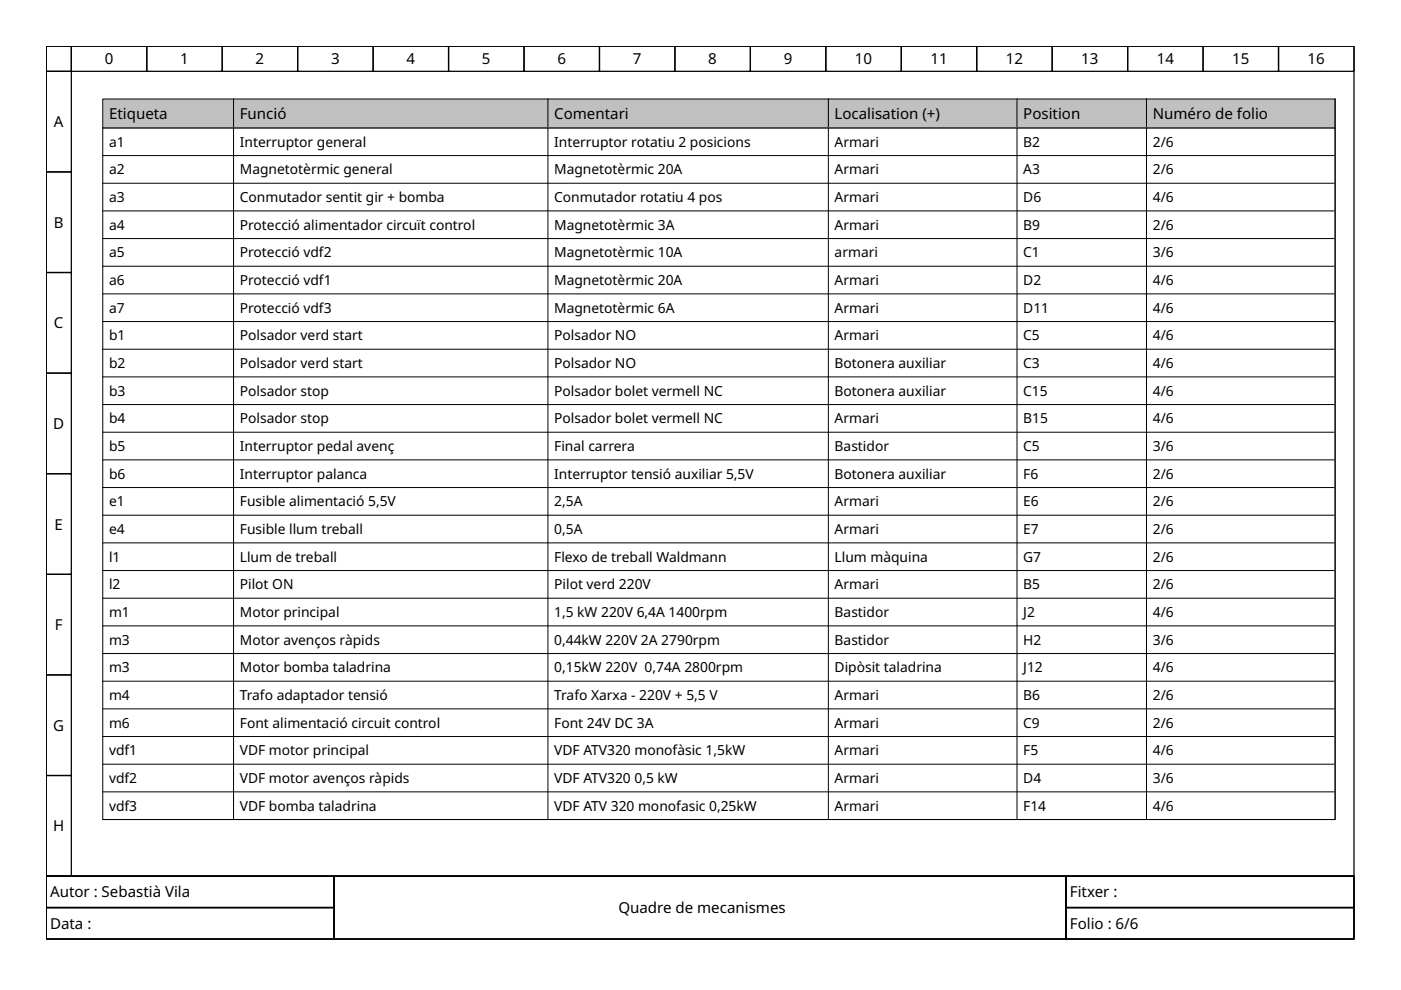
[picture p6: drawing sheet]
<svg xmlns="http://www.w3.org/2000/svg" width="297mm" height="210mm" viewBox="0 0 297 210" stroke-linecap="round" stroke-linejoin="round" font-family="sans-serif">
<defs><g id="words">
<g font-size="3.2">
<text x="22.2" y="13.7">0</text>
<text x="38.2" y="13.7">1</text>
<text x="54.2" y="13.7">2</text>
<text x="70.2" y="13.7">3</text>
<text x="86.2" y="13.7">4</text>
<text x="102.2" y="13.7">5</text>
<text x="118.2" y="13.7">6</text>
<text x="134.2" y="13.7">7</text>
<text x="150.2" y="13.7">8</text>
<text x="166.2" y="13.7">9</text>
<text x="181.3" y="13.7">10</text>
<text x="197.3" y="13.7">11</text>
<text x="213.3" y="13.7">12</text>
<text x="229.3" y="13.7">13</text>
<text x="245.2" y="13.7">14</text>
<text x="261.2" y="13.7">15</text>
<text x="277.2" y="13.7">16</text>
<text x="11.4" y="27">A</text>
<text x="23.1" y="25.3">Etiqueta</text>
<text x="50.8" y="25.3">Funció</text>
<text x="117.5" y="25.3">Comentari</text>
<text x="177" y="25.3">Localisation (+)</text>
<text x="217" y="25.3">Position</text>
<text x="244.4" y="25.3">Numéro de folio</text>
<text x="11.4" y="48.3">B</text>
<text x="11.4" y="69.6">C</text>
<text x="11.3" y="91">D</text>
<text x="11.6" y="112.3">E</text>
<text x="11.6" y="133.6">F</text>
<text x="11.3" y="155">G</text>
<text x="11.3" y="176.3">H</text>
<text x="10.6" y="190.3">Autor : Sebastià Vila</text>
<text x="226.8" y="190.3">Fitxer :</text>
<text x="10.6" y="197">Data :</text>
<text x="131.1" y="193.6">Quadre de mecanismes</text>
<text x="226.8" y="197">Folio : 6/6</text>
</g>
<g font-size="2.9">
<text x="23.1" y="31.1">a1</text>
<text x="50.8" y="31.1">Interruptor general</text>
<text x="117.5" y="31.1">Interruptor rotatiu 2 posicions</text>
<text x="177" y="31.1">Armari</text>
<text x="217" y="31.1">B2</text>
<text x="244.4" y="31.1">2/6</text>
<text x="23.1" y="37">a2</text>
<text x="50.8" y="37">Magnetotèrmic general</text>
<text x="117.5" y="37">Magnetotèrmic 20A</text>
<text x="177" y="37">Armari</text>
<text x="217" y="37">A3</text>
<text x="244.4" y="37">2/6</text>
<text x="23.1" y="42.9">a3</text>
<text x="50.8" y="42.9">Conmutador sentit gir + bomba</text>
<text x="117.5" y="42.9">Conmutador rotatiu 4 pos</text>
<text x="177" y="42.9">Armari</text>
<text x="217" y="42.9">D6</text>
<text x="244.4" y="42.9">4/6</text>
<text x="23.1" y="48.7">a4</text>
<text x="50.8" y="48.7">Protecció alimentador circuït control</text>
<text x="117.5" y="48.7">Magnetotèrmic 3A</text>
<text x="177" y="48.7">Armari</text>
<text x="217" y="48.7">B9</text>
<text x="244.4" y="48.7">2/6</text>
<text x="23.1" y="54.6">a5</text>
<text x="50.8" y="54.6">Protecció vdf2</text>
<text x="117.5" y="54.6">Magnetotèrmic 10A</text>
<text x="177" y="54.6">armari</text>
<text x="217" y="54.6">C1</text>
<text x="244.4" y="54.6">3/6</text>
<text x="23.1" y="60.4">a6</text>
<text x="50.8" y="60.4">Protecció vdf1</text>
<text x="117.5" y="60.4">Magnetotèrmic 20A</text>
<text x="177" y="60.4">Armari</text>
<text x="217" y="60.4">D2</text>
<text x="244.4" y="60.4">4/6</text>
<text x="23.1" y="66.3">a7</text>
<text x="50.8" y="66.3">Protecció vdf3</text>
<text x="117.5" y="66.3">Magnetotèrmic 6A</text>
<text x="177" y="66.3">Armari</text>
<text x="217" y="66.3">D11</text>
<text x="244.4" y="66.3">4/6</text>
<text x="23.1" y="72.2">b1</text>
<text x="50.8" y="72.2">Polsador verd start</text>
<text x="117.5" y="72.2">Polsador NO</text>
<text x="177" y="72.2">Armari</text>
<text x="217" y="72.2">C5</text>
<text x="244.4" y="72.2">4/6</text>
<text x="23.1" y="78">b2</text>
<text x="23.1" y="83.9">b3</text>
<text x="50.8" y="78">Polsador verd start</text>
<text x="50.8" y="83.9">Polsador stop</text>
<text x="117.5" y="78">Polsador NO</text>
<text x="117.5" y="83.9">Polsador bolet vermell NC</text>
<text x="177" y="78">Botonera auxiliar</text>
<text x="177" y="83.9">Botonera auxiliar</text>
<text x="217" y="78">C3</text>
<text x="217" y="83.9">C15</text>
<text x="244.4" y="78">4/6</text>
<text x="244.4" y="83.9">4/6</text>
<text x="23.1" y="89.8">b4</text>
<text x="50.8" y="89.8">Polsador stop</text>
<text x="117.5" y="89.8">Polsador bolet vermell NC</text>
<text x="177" y="89.8">Armari</text>
<text x="217" y="89.8">B15</text>
<text x="244.4" y="89.8">4/6</text>
<text x="23.1" y="95.6">b5</text>
<text x="50.8" y="95.6">Interruptor pedal avenç</text>
<text x="117.5" y="95.6">Final carrera</text>
<text x="177" y="95.6">Bastidor</text>
<text x="217" y="95.6">C5</text>
<text x="244.4" y="95.6">3/6</text>
<text x="23.1" y="101.5">b6</text>
<text x="50.8" y="101.5">Interruptor palanca</text>
<text x="117.5" y="101.5">Interruptor tensió auxiliar 5,5V</text>
<text x="177" y="101.5">Botonera auxiliar</text>
<text x="217" y="101.5">F6</text>
<text x="244.4" y="101.5">2/6</text>
<text x="23.1" y="107.4">e1</text>
<text x="50.8" y="107.4">Fusible alimentació 5,5V</text>
<text x="117.5" y="107.4">2,5A</text>
<text x="177" y="107.4">Armari</text>
<text x="217" y="107.4">E6</text>
<text x="244.4" y="107.4">2/6</text>
<text x="23.1" y="113.2">e4</text>
<text x="50.8" y="113.2">Fusible llum treball</text>
<text x="117.5" y="113.2">0,5A</text>
<text x="177" y="113.2">Armari</text>
<text x="217" y="113.2">E7</text>
<text x="244.4" y="113.2">2/6</text>
<text x="23.1" y="119.1">l1</text>
<text x="50.8" y="119.1">Llum de treball</text>
<text x="117.5" y="119.1">Flexo de treball Waldmann</text>
<text x="177" y="119.1">Llum màquina</text>
<text x="217" y="119.1">G7</text>
<text x="244.4" y="119.1">2/6</text>
<text x="23.1" y="125">l2</text>
<text x="50.8" y="125">Pilot ON</text>
<text x="117.5" y="125">Pilot verd 220V</text>
<text x="177" y="125">Armari</text>
<text x="217" y="125">B5</text>
<text x="244.4" y="125">2/6</text>
<text x="23.1" y="130.8">m1</text>
<text x="50.8" y="130.8">Motor principal</text>
<text x="117.5" y="130.8">1,5 kW 220V 6,4A 1400rpm</text>
<text x="177" y="130.8">Bastidor</text>
<text x="217" y="130.8">J2</text>
<text x="244.4" y="130.8">4/6</text>
<text x="23.1" y="136.7">m3</text>
<text x="50.8" y="136.7">Motor avenços ràpids</text>
<text x="117.5" y="136.7">0,44kW 220V 2A 2790rpm</text>
<text x="177" y="136.7">Bastidor</text>
<text x="217" y="136.7">H2</text>
<text x="244.4" y="136.7">3/6</text>
<text x="23.1" y="142.6">m3</text>
<text x="50.8" y="142.6">Motor bomba taladrina</text>
<text x="117.5" y="142.6">0,15kW 220V 0,74A 2800rpm</text>
<text x="177" y="142.6">Dipòsit taladrina</text>
<text x="217" y="142.6">J12</text>
<text x="244.4" y="142.6">4/6</text>
<text x="23.1" y="148.4">m4</text>
<text x="50.8" y="148.4">Trafo adaptador tensió</text>
<text x="117.5" y="148.4">Trafo Xarxa - 220V + 5,5 V</text>
<text x="177" y="148.4">Armari</text>
<text x="217" y="148.4">B6</text>
<text x="244.4" y="148.4">2/6</text>
<text x="23.1" y="154.3">m6</text>
<text x="50.8" y="154.3">Font alimentació circuit control</text>
<text x="117.5" y="154.3">Font 24V DC 3A</text>
<text x="177" y="154.3">Armari</text>
<text x="217" y="154.3">C9</text>
<text x="244.4" y="154.3">2/6</text>
<text x="23.1" y="160.2">vdf1</text>
<text x="50.8" y="160.2">VDF motor principal</text>
<text x="117.5" y="160.2">VDF ATV320 monofàsic 1,5kW</text>
<text x="177" y="160.2">Armari</text>
<text x="217" y="160.2">F5</text>
<text x="244.4" y="160.2">4/6</text>
<text x="23.1" y="166">vdf2</text>
<text x="50.8" y="166">VDF motor avenços ràpids</text>
<text x="117.5" y="166">VDF ATV320</text>
<text x="134.5" y="166">0,5 kW</text>
<text x="177" y="166">Armari</text>
<text x="217" y="166">D4</text>
<text x="244.4" y="166">3/6</text>
<text x="23.1" y="171.9">vdf3</text>
<text x="50.8" y="171.9">VDF bomba taladrina</text>
<text x="117.5" y="171.9">VDF ATV 320 monofasic 0,25kW</text>
<text x="177" y="171.9">Armari</text>
<text x="217" y="171.9">F14</text>
<text x="244.4" y="171.9">4/6</text>
</g>
</g></defs>
<g fill="none" stroke="#000" stroke-width=".27">
<path d="M9.8 9.8h277.3v176h-277.3zM9.8 9.8h5.3v5.3h-5.3zM9.8 15.1h5.3v21.4h-5.3zM15.1 9.8h16v5.3h-16zM31.1 9.8h16v5.3h-16zM47.1 9.8h16v5.3h-16zM63.1 9.8h16v5.3h-16zM79.1 9.8h16v5.3h-16zM95.1 9.8h16v5.3h-16zM111.1 9.8h16v5.3h-16zM127.1 9.8h16v5.3h-16zM143.1 9.8h16v5.3h-16z"/>
<path d="M159.1 9.8h16v5.3h-16zM175.1 9.8h16v5.3h-16zM191.1 9.8h16v5.3h-16zM207.1 9.8h16v5.3h-16zM223.1 9.8h16v5.3h-16zM239.1 9.8h16v5.3h-16zM255.1 9.8h16v5.3h-16zM271.1 9.8h16v5.3h-16zM9.8 36.5h5.3v21.3h-5.3zM9.8 57.8h5.3v21.3h-5.3zM9.8 79.1h5.3v21.3h-5.3zM9.8 100.4h5.3v21.4h-5.3z"/>
<path d="M9.8 121.8h5.3v21.3h-5.3zM9.8 143.1h5.3v21.3h-5.3zM9.8 164.4h5.3v21.4h-5.3zM9.8 185.8h277.3v13.3h-277.3zM9.8 185.8h61v6.6h-61zM9.8 192.4h61v6.7h-61zM70.8 185.8h155.2v13.3h-155.2zM226 185.8h61.1v6.6h-61.1zM226 192.4h61.1v6.7h-61.1z"/>
</g>
<g fill="none" stroke="#000" stroke-width=".21">
<path d="M21.8 27.1h261.3v146.7h-261.3zM21.8 33h261M21.8 38.9h261M49.5 27.1v146.7M116.2 27.1v146.7M175.6 27.1v146.7M215.6 27.1v146.7M243.1 27.1v146.7M283.1 27.1v146.7M21.8 44.7h261M21.8 50.6h261M21.8 56.4h261"/>
<path d="M21.8 62.3h261M21.8 68.2h261M21.8 74h261M21.8 79.9h261M21.8 85.8h261M21.8 91.6h261M21.8 97.5h261M21.8 103.4h261M21.8 109.2h261M21.8 115.1h261M21.8 121h261M21.8 126.8h261"/>
<path d="M21.8 132.7h261M21.8 138.6h261M21.8 144.4h261M21.8 150.3h261M21.8 156.2h261M21.8 162h261M21.8 167.9h261M21.8 173.8h261"/>
</g>
<path d="M21.8 21h261.3v6.1h-261.3z" fill="#c0c0c0" stroke="#000" stroke-width=".21"/>
<path d="M49.5 21v5.9M116.2 21v5.9M175.6 21v5.9M215.6 21v5.9M243.1 21v5.9M283.1 21v5.9" fill="none" stroke="#000" stroke-width=".21"/>
<use href="#words"/>
</svg>
